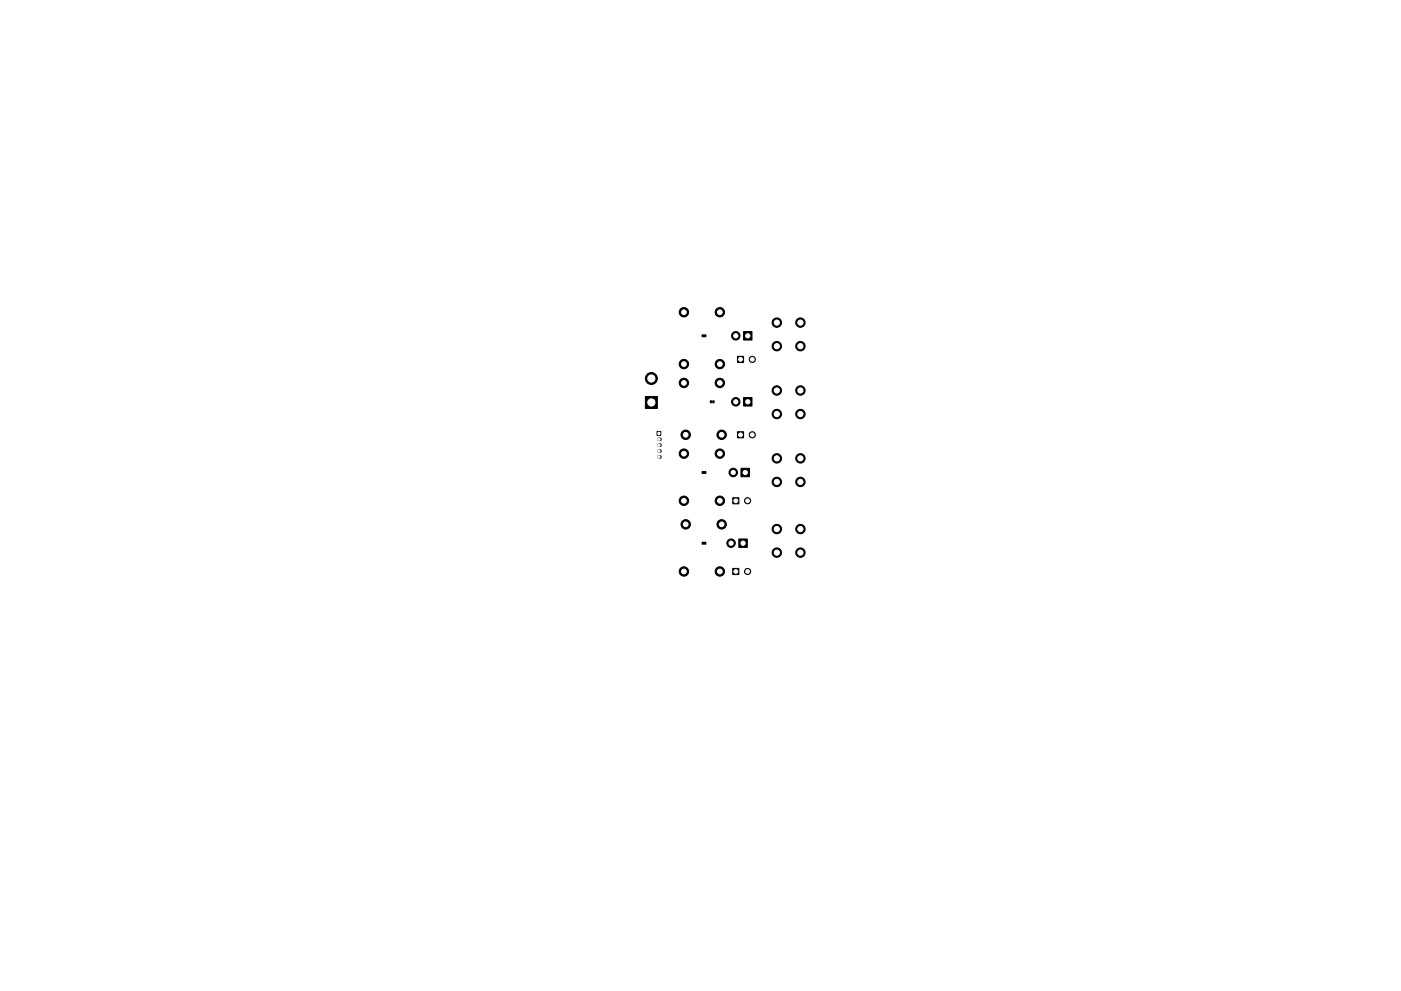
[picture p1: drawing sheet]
<svg xmlns="http://www.w3.org/2000/svg" width="297mm" height="210mm" viewBox="0 0 297 210" stroke-linecap="round" stroke-linejoin="round" font-family="sans-serif">
<g fill="#000" stroke="#000" stroke-width=".21">
<path d="M148.9 71h.2v.5h-.2zM149.4 71h.3v.5h-.3zM156.4 75.6h1.3v1.3h-1.3zM157.6 70.3h1.8v1.8h-1.8zM136.8 84.1h2.6v2.6h-2.6zM139.3 91.5h.8v.8h-.8zM150.6 85h.3v.5h-.3zM151.1 85h.3v.5h-.3zM156.4 91.6h1.3v1.3h-1.3zM157.6 84.3h1.8v1.8h-1.8zM148.9 100h.2v.5h-.2zM148.9 115h.2v.5h-.2z"/>
<path d="M149.4 100h.3v.5h-.3zM149.4 115h.3v.5h-.3zM155.4 105.6h1.3v1.3h-1.3zM156.6 114.3h1.8v1.8h-1.8zM157.1 99.3h1.8v1.8h-1.8zM155.4 120.6h1.3v1.3h-1.3z"/>
<circle cx="145" cy="66.2" r="1"/>
<circle cx="145" cy="77.2" r="1"/>
<circle cx="152.6" cy="66.2" r="1"/>
<circle cx="152.6" cy="77.2" r="1"/>
<circle cx="156" cy="71.2" r=".9"/>
<circle cx="159.5" cy="76.2" r=".65"/>
<circle cx="164.7" cy="73.4" r="1"/>
<circle cx="164.7" cy="68.4" r="1"/>
<circle cx="169.7" cy="73.4" r="1"/>
<circle cx="169.7" cy="68.4" r="1"/>
<circle cx="138.1" cy="80.3" r="1.27"/>
<circle cx="145" cy="96.2" r="1"/>
<circle cx="145" cy="81.2" r="1"/>
<circle cx="145.4" cy="92.2" r="1"/>
<circle cx="152.6" cy="96.2" r="1"/>
<circle cx="152.6" cy="81.2" r="1"/>
<circle cx="153" cy="92.2" r="1"/>
<circle cx="156" cy="85.2" r=".9"/>
<circle cx="159.5" cy="92.2" r=".65"/>
<circle cx="164.7" cy="87.8" r="1"/>
<circle cx="164.7" cy="82.8" r="1"/>
<circle cx="164.7" cy="97.2" r="1"/>
<circle cx="169.7" cy="87.8" r="1"/>
<circle cx="169.7" cy="82.8" r="1"/>
<circle cx="169.7" cy="97.2" r="1"/>
<circle cx="145" cy="106.2" r="1"/>
<circle cx="145.4" cy="111.2" r="1"/>
<circle cx="152.6" cy="106.2" r="1"/>
<circle cx="153" cy="111.2" r="1"/>
<circle cx="155" cy="115.2" r=".9"/>
<circle cx="155.5" cy="100.2" r=".9"/>
<circle cx="158.5" cy="106.2" r=".65"/>
<circle cx="164.7" cy="117.2" r="1"/>
<circle cx="164.7" cy="112.2" r="1"/>
<circle cx="164.7" cy="102.2" r="1"/>
<circle cx="169.7" cy="117.2" r="1"/>
<circle cx="169.7" cy="112.2" r="1"/>
<circle cx="169.7" cy="102.2" r="1"/>
<circle cx="145" cy="121.2" r="1"/>
<circle cx="152.6" cy="121.2" r="1"/>
<circle cx="158.5" cy="121.2" r=".65"/>
</g>
<g fill="#000">
<circle cx="139.7" cy="93.2" r=".4"/>
<circle cx="139.7" cy="94.4" r=".4"/>
<circle cx="139.7" cy="96.9" r=".4"/>
<circle cx="139.7" cy="95.7" r=".4"/>
</g>
<g fill="#fff" stroke="#fff" stroke-width=".21">
<circle cx="158.5" cy="85.2" r=".45"/>
<circle cx="156" cy="85.2" r=".45"/>
<circle cx="157" cy="76.2" r=".4"/>
<circle cx="159.5" cy="76.2" r=".4"/>
<circle cx="157" cy="92.2" r=".4"/>
<circle cx="159.5" cy="92.2" r=".4"/>
<circle cx="156" cy="106.2" r=".4"/>
<circle cx="158.5" cy="106.2" r=".4"/>
<circle cx="156" cy="121.2" r=".4"/>
<circle cx="158.5" cy="121.2" r=".4"/>
<circle cx="145" cy="66.2" r=".5"/>
<circle cx="152.6" cy="66.2" r=".5"/>
<circle cx="152.6" cy="77.2" r=".5"/>
<circle cx="145" cy="77.2" r=".5"/>
<circle cx="145" cy="81.2" r=".5"/>
<circle cx="152.6" cy="81.2" r=".5"/>
<circle cx="153" cy="92.2" r=".5"/>
<circle cx="145.4" cy="92.2" r=".5"/>
<circle cx="145" cy="96.2" r=".5"/>
<circle cx="152.6" cy="96.2" r=".5"/>
<circle cx="152.6" cy="106.2" r=".5"/>
<circle cx="145" cy="106.2" r=".5"/>
<circle cx="145.4" cy="111.2" r=".5"/>
<circle cx="153" cy="111.2" r=".5"/>
<circle cx="152.6" cy="121.2" r=".5"/>
<circle cx="145" cy="121.2" r=".5"/>
<circle cx="164.7" cy="68.4" r=".55"/>
<circle cx="164.7" cy="73.4" r=".55"/>
<circle cx="169.7" cy="73.4" r=".55"/>
<circle cx="169.7" cy="68.4" r=".55"/>
<circle cx="164.7" cy="82.8" r=".55"/>
<circle cx="164.7" cy="87.8" r=".55"/>
<circle cx="169.7" cy="87.8" r=".55"/>
<circle cx="169.7" cy="82.8" r=".55"/>
<circle cx="164.7" cy="97.2" r=".55"/>
<circle cx="164.7" cy="102.2" r=".55"/>
<circle cx="169.7" cy="102.2" r=".55"/>
<circle cx="169.7" cy="97.2" r=".55"/>
<circle cx="164.7" cy="112.2" r=".55"/>
<circle cx="164.7" cy="117.2" r=".55"/>
<circle cx="169.7" cy="117.2" r=".55"/>
<circle cx="169.7" cy="112.2" r=".55"/>
<circle cx="139.7" cy="91.9" r=".25"/>
<circle cx="139.7" cy="93.2" r=".25"/>
<circle cx="139.7" cy="94.4" r=".25"/>
<circle cx="139.7" cy="95.7" r=".25"/>
<circle cx="139.7" cy="96.9" r=".25"/>
<circle cx="138.1" cy="85.4" r=".76"/>
<circle cx="138.1" cy="80.3" r=".76"/>
<circle cx="158.5" cy="71.2" r=".45"/>
<circle cx="156" cy="71.2" r=".45"/>
<circle cx="158" cy="100.2" r=".45"/>
<circle cx="155.5" cy="100.2" r=".45"/>
<circle cx="157.5" cy="115.2" r=".45"/>
<circle cx="155" cy="115.2" r=".45"/>
</g>
</svg>
